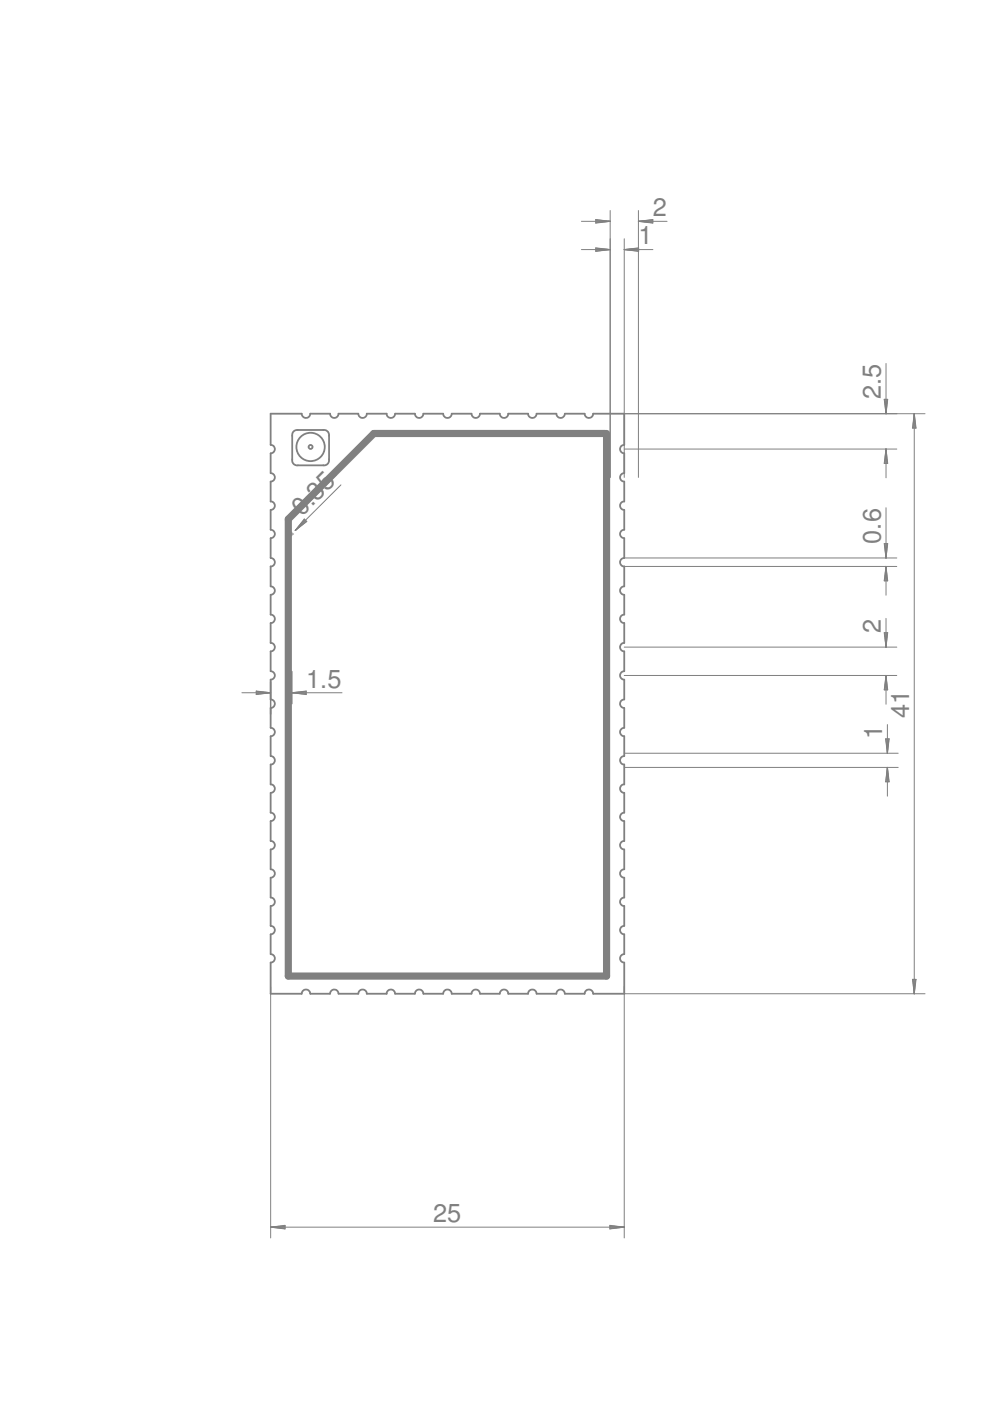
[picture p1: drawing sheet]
<svg xmlns="http://www.w3.org/2000/svg" width="210mm" height="297mm" viewBox="0 0 210 297" stroke-linecap="round" stroke-linejoin="round" font-family="sans-serif">
<defs><g id="words">
<g font-size="5.4" fill="#808080">
<text x="138.4" y="45.8">2</text>
<text x="135.4" y="51.8">1</text>
<text x="186.7" y="84.7" transform="rotate(-90 186.7 84.7)">2.5</text>
<text x="64" y="109.5" transform="rotate(-45 64 109.5)">0.35</text>
<text x="186.7" y="115.3" transform="rotate(-90 186.7 115.3)">0.6</text>
<text x="186.7" y="134.2" transform="rotate(-90 186.7 134.2)">2</text>
<text x="64.9" y="145.8">1.5</text>
<text x="192.7" y="152.2" transform="rotate(-90 192.7 152.2)">41</text>
<text x="187" y="156.7" transform="rotate(-90 187 156.7)">1</text>
<text x="91.8" y="259.1">25</text>
</g>
</g></defs>
<g fill="none" stroke="#808080" stroke-width=".38">
<path d="M57.4 87.7h6.6v.3a.91 .91 0 0 0 1 .6 .91 .91 0 0 0 .8-.9h4.2v.3a.9 .9 0 0 0 1 .6 .9 .9 0 0 0 .8-.9h4.2v.3a.9 .9 0 0 0 1 .6 .9 .9 0 0 0 .8-.9h4.2v.3a.91 .91 0 0 0 1 .6 .91 .91 0 0 0 .8-.9h4.2v.3a.9 .9 0 0 0 1 .6 .9 .9 0 0 0 .8-.9h4.2v.3a.91 .91 0 0 0 1 .6 .91 .91 0 0 0 .8-.9h4.2v.3a.9 .9 0 0 0 1 .6 .9 .9 0 0 0 .8-.9h4.2v.3a.9 .9 0 0 0 1 .6 .9 .9 0 0 0 .8-.9h4.2v.3a.91 .91 0 0 0 1 .6 .91 .91 0 0 0 .8-.9h4.2v.3a.9 .9 0 0 0 1 .6 .9 .9 0 0 0 .8-.9h4.2v.3a.91 .91 0 0 0 1 .6 .91 .91 0 0 0 .8-.9h6.6v6.6a.9 .9 0 0 0-.9 .9 .9 .9 0 0 0 .9 .9v4.2l-.3 .1a.9 .9 0 0 0-.6 .9 .9 .9 0 0 0 .9 .8v4.2h-.3a.91 .91 0 0 0-.6 1 .91 .91 0 0 0 .9 .8v4.2l-.3 .1a.9 .9 0 0 0-.6 .9 .9 .9 0 0 0 .9 .8v4.2h-.3a.9 .9 0 0 0-.6 1 .9 .9 0 0 0 .9 .8v4.2l-.3 .1a.9 .9 0 0 0-.6 .9 .9 .9 0 0 0 .9 .8v4.2h-.3a.9 .9 0 0 0-.6 1 .9 .9 0 0 0 .9 .8v4.2h-.3a.91 .91 0 0 0-.6 1 .91 .91 0 0 0 .9 .8v4.2h-.3a.9 .9 0 0 0-.6 1 .9 .9 0 0 0 .9 .8v4.2h-.3a.91 .91 0 0 0-.6 1 .91 .91 0 0 0 .9 .8v4.2h-.3a.9 .9 0 0 0-.6 1 .9 .9 0 0 0 .9 .8v4.2h-.3a.9 .9 0 0 0-.6 1 .9 .9 0 0 0 .9 .8v4.2h-.3a.91 .91 0 0 0-.6 1 .91 .91 0 0 0 .9 .8v4.2h-.3a.9 .9 0 0 0-.6 1 .9 .9 0 0 0 .9 .8v4.2h-.3a.91 .91 0 0 0-.6 1 .91 .91 0 0 0 .9 .8v4.2h-.3a.9 .9 0 0 0-.6 1 .9 .9 0 0 0 .9 .8v4.2h-.3a.9 .9 0 0 0-.6 1 .9 .9 0 0 0 .9 .8v4.2h-.3a.9 .9 0 0 0-.6 1 .9 .9 0 0 0 .9 .8v4.2h-.3a.9 .9 0 0 0-.6 1 .9 .9 0 0 0 .9 .8v6.6h-6.6a.91 .91 0 0 0-.9-.9 .91 .91 0 0 0-.9 .9h-4.2l-.1-.3a.9 .9 0 0 0-1-.6 .9 .9 0 0 0-.7 .9h-4.2l-.1-.3a.9 .9 0 0 0-1-.6 .9 .9 0 0 0-.7 .9h-4.2l-.1-.3a.91 .91 0 0 0-1-.6 .91 .91 0 0 0-.7 .9h-4.2l-.1-.3a.9 .9 0 0 0-1-.6 .9 .9 0 0 0-.7 .9h-4.2l-.1-.3a.91 .91 0 0 0-1-.6 .91 .91 0 0 0-.7 .9h-4.2l-.1-.3a.9 .9 0 0 0-1-.6 .9 .9 0 0 0-.7 .9h-4.2l-.1-.3a.9 .9 0 0 0-1-.6 .9 .9 0 0 0-.7 .9h-4.2l-.1-.3a.91 .91 0 0 0-1-.6 .91 .91 0 0 0-.7 .9h-4.2l-.1-.3a.9 .9 0 0 0-1-.6 .9 .9 0 0 0-.7 .9h-4.2l-.1-.3a.91 .91 0 0 0-1-.6 .91 .91 0 0 0-.7 .9h-6.6v-6.6a.9 .9 0 0 0 .9-.9 .9 .9 0 0 0-.9-.9v-4.2h.2a.9 .9 0 0 0 .7-1 .9 .9 0 0 0-.9-.8v-4.2h.2a.91 .91 0 0 0 .7-1 .91 .91 0 0 0-.9-.8v-4.2h.2a.9 .9 0 0 0 .7-1 .9 .9 0 0 0-.9-.8v-4.2h.2a.9 .9 0 0 0 .7-1 .9 .9 0 0 0-.9-.8v-4.2h.2a.9 .9 0 0 0 .7-1 .9 .9 0 0 0-.9-.8v-4.2h.2a.9 .9 0 0 0 .7-1 .9 .9 0 0 0-.9-.8v-4.2h.2a.91 .91 0 0 0 .7-1 .91 .91 0 0 0-.9-.8v-4.2h.2a.9 .9 0 0 0 .7-1 .9 .9 0 0 0-.9-.8v-4.2h.2a.91 .91 0 0 0 .7-1 .91 .91 0 0 0-.9-.8v-4.2h.2a.9 .9 0 0 0 .7-1 .9 .9 0 0 0-.9-.8v-4.2h.2a.9 .9 0 0 0 .7-1 .9 .9 0 0 0-.9-.8v-4.2h.2a.91 .91 0 0 0 .7-1 .91 .91 0 0 0-.9-.8v-4.2h.2a.9 .9 0 0 0 .7-1 .9 .9 0 0 0-.9-.8v-4.2h.2a.91 .91 0 0 0 .7-1 .91 .91 0 0 0-.9-.8v-4.2h.2a.9 .9 0 0 0 .7-1 .9 .9 0 0 0-.9-.8v-4.2h.2a.9 .9 0 0 0 .7-1 .9 .9 0 0 0-.9-.8v-4.2h.2a.9 .9 0 0 0 .7-1 .9 .9 0 0 0-.9-.8v-4.2h.2a.9 .9 0 0 0 .7-1 .9 .9 0 0 0-.9-.8zM62.2 91.6l.7-.4h5.9l.8 .4 .2 .5v5.6l-.2 .6-.8 .4h-5.9l-.5-.2-.4-.8v-5.6z"/>
<circle cx="65.8" cy="94.8" r="3"/>
<circle cx="65.8" cy="94.8" r=".42"/>
</g>
<path d="M128.3 91.9h-49l-18.2 18.2v96.8h67.5v-115" fill="none" stroke="#808080" stroke-width="1.5"/>
<g fill="none" stroke="#808080" stroke-width=".21">
<path d="M123.3 46.9h6.1M123.3 52.9h6.1M126.3 46.5l3.1 .4-3.1 .4zM126.3 52.6l3.1 .3-3.1 .4zM126.3 46.8l3.1 .1M126.3 46.6l3.1 .3M126.3 52.8l3.1 .1M126.3 52.6l3.1 .3M129.4 44.6v56.6M129.4 46.9l-3.1 .2M129.4 46.9l-3.1 .3M129.4 52.9l-3.1 .2"/>
<path d="M129.4 52.9l-3.1 .3M132.4 50.6v50.6M132.4 52.9h6M132.4 52.9l3 .4M132.4 52.9l3 .2M132.4 52.9l3 .3M135.4 44.6v56.6M135.4 46.9h6M135.4 46.9l3-.4v.8zM135.4 46.9l3 .2M135.4 46.9l3 .3M135.4 52.6l-3 .3"/>
<path d="M135.4 52.8l-3 .1M138.4 46.8l-3 .1M138.4 46.6l-3 .3M187.9 77.1v10.6M132.4 87.7h63.7M132.4 95.2h57.7M187.5 84.7h.7l-.3 3zM187.5 84.7l.4 3M187.7 84.7l.2 3M187.9 95.2v6.1M187.9 95.2l.3 3.1h-.7zM187.9 95.2l-.2 3.1"/>
<path d="M187.9 95.2l.1 3.1M187.9 95.2l-.4 3.1M187.9 95.2l.3 3.1M188 84.7l-.1 3M188.2 84.7l-.3 3M193.8 87.7v123M193.8 87.7l.4 3.1h-.7zM193.8 87.7l-.1 3.1M193.8 87.7l.2 3.1M193.8 87.7l-.3 3.1M193.8 87.7l.3 3.1M61.5 113.2h.8"/>
<path d="M61.9 112.8v.8M64.5 110l.5 .6-2.4 1.9zM64.6 110.1l-2 2.4M64.7 110.2l-2.1 2.3M64.9 110.4l-2.3 2.1M65 110.5l-2.4 2M72.3 102.8l-9.7 9.7M132.4 118.3h57.7M187.5 115.3h.7l-.3 3zM187.5 115.3l.4 3M187.7 115.3l.2 3M187.9 107.7v10.6"/>
<path d="M188 115.3l-.1 3M188.2 115.3l-.3 3M132.4 137.2h57.7M132.4 120.1h57.7M187.5 134.2h.7l-.3 3zM187.5 134.2l.4 3M187.7 134.2l.2 3M187.9 120.1v6.1M187.9 131.1v6.1M187.9 120.1l.3 3h-.7zM187.9 120.1l-.2 3M187.9 120.1l.1 3"/>
<path d="M187.9 120.1l-.4 3M187.9 120.1l.3 3M188 134.2l-.1 3M188.2 134.2l-.3 3M51.3 146.9h6.1M54.3 146.5l3.1 .4-3.1 .4zM54.3 146.7l3.1 .2M54.3 146.6l3.1 .3M57.4 146.9l-3.1 .1M57.4 146.9l-3.1 .3M61.9 146.9h10.6M61.9 146.9l3-.4v.8z"/>
<path d="M61.9 146.9l3 .1M61.9 146.9l3 .3M64.9 146.7l-3 .2M64.9 146.6l-3 .3M132.4 143.2h57.7M132.4 159.7h58M187.8 156.7h.7l-.3 3zM187.8 156.7l.4 3M187.9 143.2v6.1M187.9 143.2l.3 3.1h-.7zM187.9 143.2l-.2 3.1M187.9 143.2l.1 3.1"/>
<path d="M187.9 143.2l-.4 3.1M187.9 143.2l.3 3.1M188 156.7l.2 3M188.2 153.6v6.1M188.3 156.7l-.1 3M188.4 156.7l-.2 3M132.4 162.7h58M188.2 162.7v6.1M188.2 162.7l.3 3.1h-.7zM188.2 162.7l-.2 3.1M188.2 162.7l.1 3.1M188.2 162.7l-.4 3.1"/>
<path d="M188.2 162.7l.2 3.1M57.4 209.2v53.3M132.4 209.2v53.3M132.4 210.7h63.7M193.5 207.6h.7l-.4 3.1zM193.5 207.6l.3 3.1M193.7 207.6l.1 3.1M194 207.6l-.2 3.1M194.1 207.6l-.3 3.1M60.4 259.9l-3 .3M129.3 259.8l3.1 .4-3.1 .4zM129.3 259.9l3.1 .3"/>
<path d="M57.4 260.2h75M57.4 260.2l3-.4v.8zM57.4 260.2l3 .1M57.4 260.2l3 .3M60.4 260l-3 .2M129.3 260l3.1 .2M132.4 260.2l-3.1 .1M132.4 260.2l-3.1 .3"/>
</g>
<path d="M57.4 144.5v6.9M61.9 142.4v6.8" fill="none" stroke="#808080" stroke-width=".32"/>
<use href="#words"/>
</svg>
